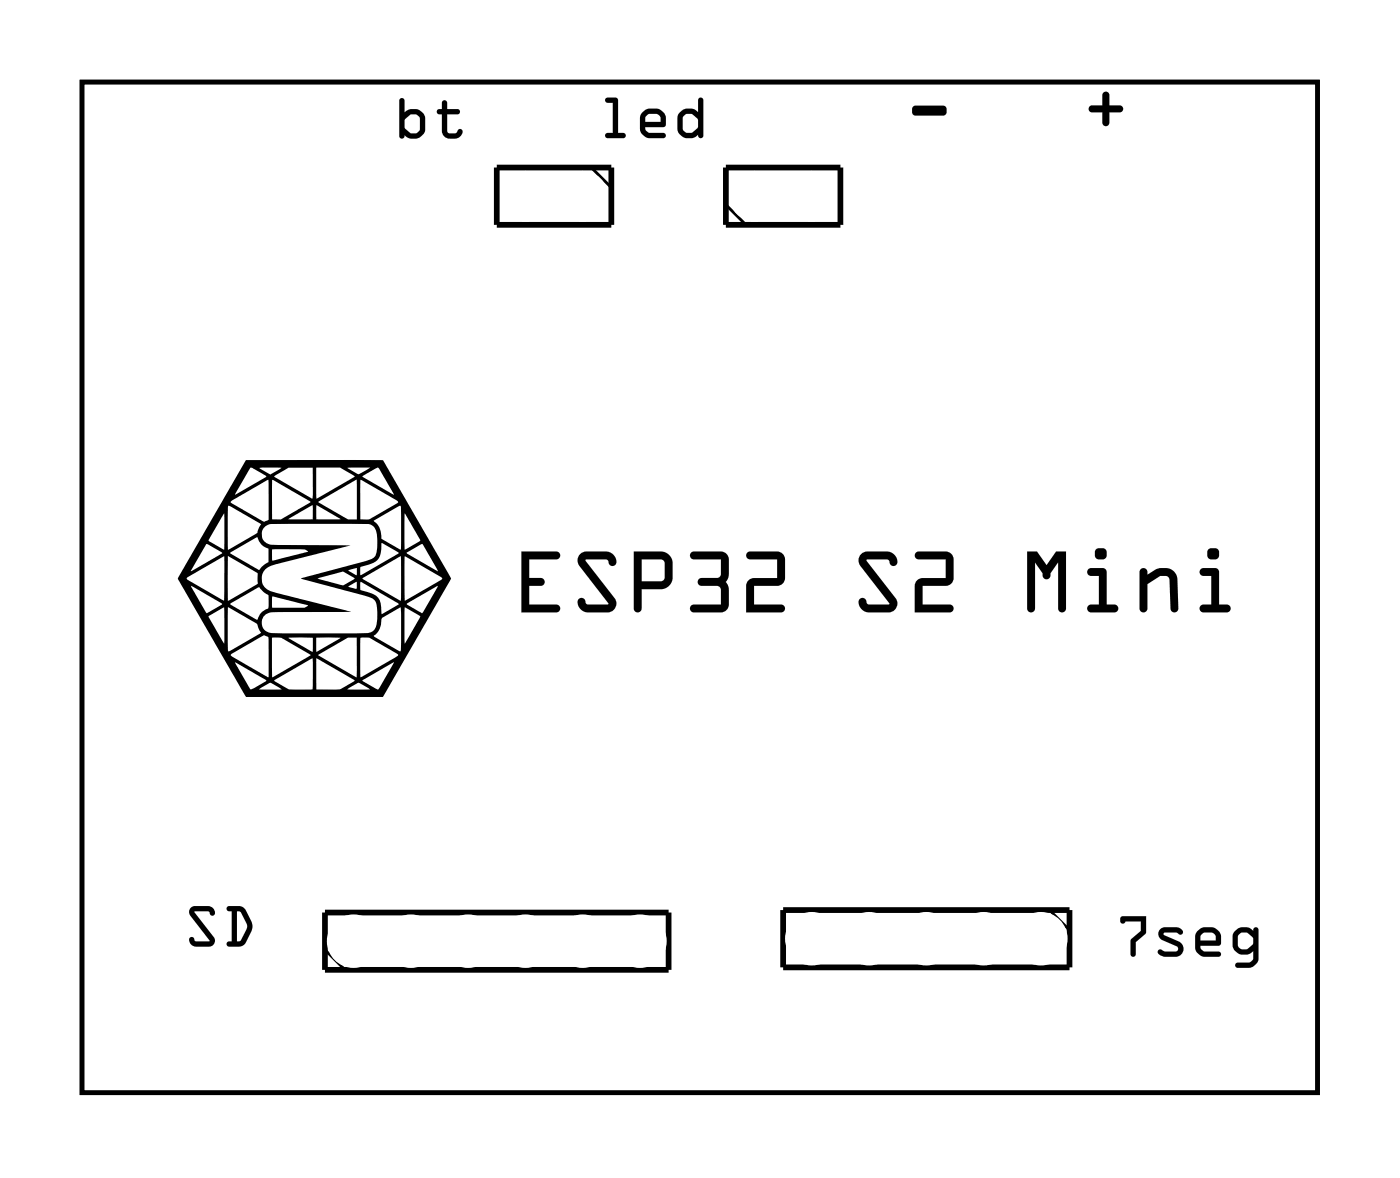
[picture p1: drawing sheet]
<svg xmlns="http://www.w3.org/2000/svg" width="62mm" height="52mm" viewBox="0 0 62 52" stroke-linecap="round" stroke-linejoin="round" font-family="sans-serif">
<path d="M3.6 3.6h54.8v44.8h-54.8z" fill="none" stroke="#000" stroke-width=".2"/>
<g fill="#000">
<path d="M40.5 4.7h1.3a.23 .23 0 0 1 .2 .2 .23 .23 0 0 1-.2 .2h-1.3v-.1zM48.3 4.7h.6v-.5a.16 .16 0 0 1 .1-.1 .16 .16 0 0 1 .2 .1v.5h.5a.16 .16 0 0 1 .1 .1 .16 .16 0 0 1-.1 .2h-.5v.4a.16 .16 0 0 1-.2 .2 .16 .16 0 0 1-.1-.2v-.4h-.5l-.1-.1z"/>
<path d="M3.6 3.6h54.8v44.8h-54.8zM3.6 3.6v44.8h54.8v-44.8z"/>
<path d="M17.7 4.4h.2v.6l.2-.1 .4-.1 .3 .3 .1 .7-.3 .3a.54 .54 0 0 1-.7-.1 .12 .12 0 0 1-.1 .1 .12 .12 0 0 1-.1-.1zM17.7 4.4v1.6a.12 .12 0 0 0 .1 .1 .12 .12 0 0 0 .1-.1 .55 .55 0 0 0 .8 0l.2-.2-.1-.7-.3-.3-.4 .1-.2 .1v-.6zM18 5.3v.4l.2 .2h.3l.1-.1v-.5v-.2h-.4zM18 5.3l.2-.2h.4v.2v.5l-.3 .1-.3-.2zM19.6 4.5h.2v.3h.5a.12 .12 0 0 1 .1 .2 .12 .12 0 0 1-.1 .1h-.5v.7l.1 .1 .4-.1a.13 .13 0 0 1 .1-.1 .13 .13 0 0 1 .1 .2 .49 .49 0 0 1-.5 .3 .49 .49 0 0 1-.4-.4v-.7h-.1a.12 .12 0 0 1-.1-.1 .12 .12 0 0 1 .1-.2h.1zM19.6 4.5v.3h-.1a.12 .12 0 0 0-.1 .2 .12 .12 0 0 0 .1 .1h.1v.7a.49 .49 0 0 0 .4 .4 .49 .49 0 0 0 .5-.3 .15 .15 0 0 0-.2-.2 .15 .15 0 0 0-.1 .2l-.4-.1v-.7h.5a.12 .12 0 0 0 .1-.1 .12 .12 0 0 0-.1-.2h-.5v-.3z"/>
<path d="M17.7 4.4h.2v.6l.2-.1 .4-.1 .3 .3 .1 .7-.2 .2a.57 .57 0 0 1-.8 0 .12 .12 0 0 1-.1 .1 .12 .12 0 0 1-.1-.1zM18 5.3v.4l.3 .2 .3-.1v-.5v-.2h-.4zM19.6 4.5h.2v.3h.5a.12 .12 0 0 1 .1 .2 .12 .12 0 0 1-.1 .1h-.5v.7l.1 .1 .4-.1a.12 .12 0 0 1 .1-.1 .12 .12 0 0 1 .1 .2 .49 .49 0 0 1-.5 .3 .49 .49 0 0 1-.4-.4v-.7h-.1a.12 .12 0 0 1-.1-.1 .12 .12 0 0 1 .1-.2h.1z"/>
<path d="M26.9 4.4l.4-.1 .1 .1v1.5h.2a.12 .12 0 0 1 .2 .1 .12 .12 0 0 1-.2 .1h-.6a.12 .12 0 0 1-.2-.1 .12 .12 0 0 1 .2-.1h.2v-1.3l-.3-.1zM26.9 4.4v.1l.3 .1v1.3h-.2a.12 .12 0 0 0-.2 .1 .12 .12 0 0 0 .2 .1h.6a.12 .12 0 0 0 .2-.1 .12 .12 0 0 0-.2-.1h-.2v-1.5l-.1-.1zM28.5 5l.3-.2h.4l.2 .2 .1 .2v.4h-.9l.2 .3h.6a.12 .12 0 0 1 .1 .1 .12 .12 0 0 1-.1 .1h-.7l-.2-.1a.96 .96 0 0 1-.1-.8zM28.5 5l-.1 .2a.96 .96 0 0 0 .1 .8l.2 .1h.7a.12 .12 0 0 0 .1-.1 .12 .12 0 0 0-.1-.1h-.6l-.2-.3h.8l.1-.1a.51 .51 0 0 0-.1-.6l-.2-.1h-.4zM28.7 5.1l-.1 .3h.7v-.2l-.1-.1h-.4zM28.7 5.1l.1-.1 .4 .1 .1 .1v.2h-.7zM30.2 5l.3-.2h.3l.2 .2v-.6a.12 .12 0 0 1 .1-.1 .12 .12 0 0 1 .1 .1v1.6a.12 .12 0 0 1-.1 .1 .12 .12 0 0 1-.1-.1l-.4 .1h-.2l-.2-.1a.97 .97 0 0 1-.1-.9zM30.2 5l-.1 .1a.97 .97 0 0 0 .1 .9l.3 .1h.3l.2-.1a.12 .12 0 0 0 .1 .1 .12 .12 0 0 0 .1-.1v-1.6a.12 .12 0 0 0-.1-.1 .12 .12 0 0 0-.1 .1v.6l-.2-.2h-.3zM30.3 5.1v.7l.1 .1h.3l.2-.2v-.4l-.2-.2h-.3zM30.3 5.1l.1-.1 .3 .1 .3 .2v.4l-.3 .2h-.3l-.1-.1z"/>
<path d="M26.9 4.4l.4-.1 .1 .1v1.5h.2a.12 .12 0 0 1 .2 .1 .12 .12 0 0 1-.2 .1h-.6a.12 .12 0 0 1-.2-.1 .12 .12 0 0 1 .2-.1h.2v-1.3l-.3-.1zM28.5 5l.3-.2h.4l.2 .1a.62 .62 0 0 1 .1 .7h-.9l.2 .3h.6a.12 .12 0 0 1 .1 .1 .12 .12 0 0 1-.1 .1h-.7l-.2-.1a.96 .96 0 0 1-.1-.8zM28.7 5.1l-.1 .3h.7v-.2l-.1-.1h-.4zM30.2 5a.53 .53 0 0 1 .5-.2l.3 .2v-.6a.12 .12 0 0 1 .1-.1 .12 .12 0 0 1 .1 .1v1.6a.12 .12 0 0 1-.1 .1 .12 .12 0 0 1-.1-.1l-.4 .1h-.2l-.2-.1a.97 .97 0 0 1-.1-.9zM30.3 5.1v.7l.1 .1h.3l.2-.2v-.4l-.2-.2h-.3z"/>
<path d="M40.5 4.7h1.3a.23 .23 0 0 1 .2 .2 .23 .23 0 0 1-.2 .2h-1.3l-.1-.1zM40.5 4.7v.3v.1h1.3a.23 .23 0 0 0 .2-.2 .23 .23 0 0 0-.2-.2z"/>
<path d="M48.3 4.7h.6v-.5a.16 .16 0 0 1 .1-.1 .16 .16 0 0 1 .2 .1v.5h.5a.16 .16 0 0 1 .1 .1 .16 .16 0 0 1-.1 .2h-.5v.4a.16 .16 0 0 1-.2 .2 .16 .16 0 0 1-.1-.2v-.4h-.5l-.1-.1zM48.3 4.7v.2l.1 .1h.5v.4a.15 .15 0 0 0 .1 .2 .15 .15 0 0 0 .2-.2v-.4h.5a.15 .15 0 0 0 .1-.2 .15 .15 0 0 0-.1-.1h-.5v-.5a.15 .15 0 0 0-.2-.1 .15 .15 0 0 0-.1 .1v.5z"/>
<path d="M10.9 20.4h5.9a.65 .65 0 0 1 .5 .5l2.5 4.3a.63 .63 0 0 1-.1 1l-2.7 4.7h-6.1l-2.8-4.8a.45 .45 0 0 1-.1-.7zM8.3 25.6l1.6 1v-1.9zM9.1 24.1l-.6 1.2 1.4-.8zM8.5 26l.7 1.2 .7-.4zM9.9 22.8l-.4 .8a.3 .3 0 0 0-.2 .3 .3 .3 0 0 0 .3 .3l.3 .2zM9.3 27.3l.6 1.2v-1.6zM10.1 22.4v2l1-.6a.65 .65 0 0 0 .5-.6zM10.1 24.6v2l1-.5a.46 .46 0 0 0 .3-.7zM10.1 26.9v2l1.5-.9a.89 .89 0 0 0-.7-.7zM10.2 24.5l1.3 .8 .4-.4v-.6l-.2-.1-.3-.4zM10.2 26.7l1.2 .8 .3-.4a.48 .48 0 0 0 .3-.5 .48 .48 0 0 0-.4-.4l-.2-.2zM10.3 22.2v.1l1.4 .8 .2-.1v-1.7zM10.2 29l1.7 1v-1.8a.73 .73 0 0 0-.8 .3zM11.1 20.7l-.7 1.2 1.4-.8zM10.4 29.4l.7 1.2 .7-.4zM11.5 20.8h.2a.53 .53 0 0 0 .8-.1zM11.5 30.6h1l-.3-.2a.36 .36 0 0 0-.6 0zM11.7 23.4a.51 .51 0 0 0 0 .6 .51 .51 0 0 0 .6 .2h3.2l-2.4 .6a2.73 2.73 0 0 0-1.4 .6 .72 .72 0 0 0 .7 .9l3.2 .8h-3.2a.52 .52 0 0 0-.7 .2 .52 .52 0 0 0 .1 .7l.5 .1h3.7a.52 .52 0 0 0 .7-.5v-.4a.7 .7 0 0 0-.7-.8l-2.7-.8 2.6-.6a.87 .87 0 0 0 .8-.4 1.14 1.14 0 0 0-.3-1.4h-4.4zM12.1 21.3v1.7a1.49 1.49 0 0 0 1-.4l.7-.4zM12.1 24.3v.5l1.6-.4h-.2zM12.1 26.4v.5h1.4l.2-.1zM12.1 28.3v1.7l1.7-1-.5-.2a1.98 1.98 0 0 0-1.2-.5zM12.2 21.1l1.7 1v-1.4h-1.1zM12.2 30.1v.1a1.71 1.71 0 0 0 1.4 .4h.3v-1.4zM12.8 23h1.1v-.6zM12.8 28.3l1.1 .6v-.6zM14 20.7v1.4l1.7-1-.6-.4zM14 22.4v.6h1.1zM14 28.3v.6l1.1-.6zM14 29.2v1.4l1.1-.1 .6-.3zM14.1 25.6l.9 .3a.61 .61 0 0 0 .7-.3 .62 .62 0 0 0-.7-.2zM14.1 22.2l1.3 .8h.4v-1.7zM14.1 29l1.7 1v-1.7h-.4zM15.4 20.7l.5 .3 .5-.3zM15.4 30.6h1l-.1-.1a.56 .56 0 0 0-.9 .1zM15.5 25.3l.3 .2v-.3zM15.5 26l.3 .1v-.3zM16 21.3v1.7h.4l1.3-.8zM16.9 24.1a.88 .88 0 0 1-.9 1v.4l1.7-1zM16 25.8v.4a.9 .9 0 0 1 .9 1l.8-.4zM16 28.3v1.7l1.7-1-1.3-.7zM16.1 21.1l1.4 .8-.7-1.2zM16.1 25.6l1.7 1v-2zM16.1 30.1l.7 .5 .7-1.2zM16.6 23.1l.3 .4a.55 .55 0 0 0 .4 .6l.5 .3v-2zM16.9 27.4a.95 .95 0 0 1-.3 .8l1.2 .6v-1.9zM17.9 22.8l.1 1.6 .6-.4a.73 .73 0 0 0-.3-.6zM18 24.7v1.9l1.6-1zM17.9 26.9v1.6l.7-1.2zM18 24.5l1.4 .8-.7-1.2zM18 26.8l.7 .4 .7-1.2z"/>
<path d="M23.1 24.4h1.6a.18 .18 0 0 1 .1 .2 .18 .18 0 0 1-.1 .2h-1.2v.8h.5a.18 .18 0 0 1 .2 .2 .18 .18 0 0 1-.2 .2h-.5v.8h1.2a.18 .18 0 0 1 .1 .2 .18 .18 0 0 1-.1 .1h-1.6zM23.1 24.4v2.7h1.6a.17 .17 0 0 0 .1-.1 .17 .17 0 0 0-.1-.2h-1.2v-.8h.5a.17 .17 0 0 0 .2-.2 .17 .17 0 0 0-.2-.2h-.5v-.8h1.2a.17 .17 0 0 0 .1-.2 .17 .17 0 0 0-.1-.2zM25.7 24.6l.3-.2h.9a.39 .39 0 0 1 .4 .2 .39 .39 0 0 1-.1 .5l-.2-.1-.1-.2h-.9l1.3 1.7a.4 .4 0 0 1 0 .4 .4 .4 0 0 1-.4 .2h-.8a.39 .39 0 0 1-.4-.1 .39 .39 0 0 1 0-.5l.2 .1 .2 .2 .9-.1-1.3-1.6-.1-.3zM25.7 24.6l-.1 .2 .1 .3 1.3 1.6-1 .1a.2 .2 0 0 0-.1-.3 .2 .2 0 0 0-.3 .2 .47 .47 0 0 0 .5 .4h.8a.4 .4 0 0 0 .4-.4v-.2l-1.3-1.6 1-.1a.2 .2 0 0 0 .1 .3 .2 .2 0 0 0 .2-.2 .47 .47 0 0 0-.4-.5h-.9zM28.1 24.4h1.2a.53 .53 0 0 1 .5 .6v.6a.53 .53 0 0 1-.5 .5h-.8v.9a.18 .18 0 0 1-.2 .1 .18 .18 0 0 1-.2-.1zM28.1 24.4v2.6a.17 .17 0 0 0 .2 .1 .17 .17 0 0 0 .2-.1v-.9h.8a.53 .53 0 0 0 .5-.5v-.6a.53 .53 0 0 0-.5-.6zM28.5 24.8v1l.9-.1v-.9zM28.5 24.8h.9v.9l-.9 .1zM30.6 24.5l1.4-.1a.36 .36 0 0 1 .3 .4v.6l-.1 .4a1.43 1.43 0 0 1 .1 1.1l-.3 .2h-1.2a.18 .18 0 0 1-.2-.1 .18 .18 0 0 1 .2-.2h1.2l-.1-.8h-.8a.18 .18 0 0 1-.2-.2 .18 .18 0 0 1 .2-.2h.8l.1-.8h-1.3l-.1-.1zM30.7 24.5l-.1 .2 .1 .1h1.3l-.1 .8h-.8a.17 .17 0 0 0-.2 .2 .17 .17 0 0 0 .2 .2h.8l.1 .8h-1.2a.17 .17 0 0 0-.2 .2 .17 .17 0 0 0 .2 .1h1.2a.36 .36 0 0 0 .3-.3v-.7l-.1-.3a1.42 1.42 0 0 0 .1-1.1l-.3-.3zM33.1 24.5l1.4-.1a.36 .36 0 0 1 .3 .4v.8a.36 .36 0 0 1-.3 .4h-1.1v.8h1.2a.18 .18 0 0 1 .2 .2 .18 .18 0 0 1-.2 .1h-1.5v-1.1a.35 .35 0 0 1 .3-.4h1.1v-.8h-1.3l-.1-.1zM33.1 24.5v.2l.1 .1h1.3v.8h-1.1a.35 .35 0 0 0-.3 .4v1.1h1.5a.17 .17 0 0 0 .2-.1 .17 .17 0 0 0-.2-.2h-1.2v-.8h1.1a.35 .35 0 0 0 .3-.4v-.8a.36 .36 0 0 0-.3-.4zM38.2 24.6l.3-.2h.8a.39 .39 0 0 1 .4 .2 .39 .39 0 0 1 0 .5l-.2-.1-.2-.2h-.9l1.3 1.7a.4 .4 0 0 1 .1 .4 .4 .4 0 0 1-.4 .2h-.9a.39 .39 0 0 1-.4-.1 .39 .39 0 0 1 .1-.5l.2 .1 .1 .2 1-.1-1.3-1.6-.1-.3zM38.2 24.6l-.1 .2 .1 .3 1.3 1.6-1 .1a.2 .2 0 0 0-.2-.3 .2 .2 0 0 0-.2 .2 .47 .47 0 0 0 .4 .4h.9a.4 .4 0 0 0 .4-.4l-.1-.2-1.3-1.6 1-.1a.2 .2 0 0 0 .2 .3 .2 .2 0 0 0 .2-.2 .47 .47 0 0 0-.5-.5h-.8zM40.6 24.5l1.3-.1a.36 .36 0 0 1 .4 .4v.8a.36 .36 0 0 1-.4 .4h-1v.8h1.2a.18 .18 0 0 1 .2 .2 .18 .18 0 0 1-.2 .1h-1.5v-1.1a.35 .35 0 0 1 .3-.4h1v-.8h-1.2l-.1-.1zM40.6 24.5v.2l.1 .1h1.2v.8h-1a.35 .35 0 0 0-.3 .4v1.1h1.5a.17 .17 0 0 0 .2-.1 .17 .17 0 0 0-.2-.2h-1.2v-.8h1a.35 .35 0 0 0 .4-.4v-.8a.36 .36 0 0 0-.4-.4zM45.6 24.4h.4l.4 .6 .4-.6h.5v2.6a.18 .18 0 0 1-.2 .1 .18 .18 0 0 1-.2-.1v-2.1l-.3 .5a.19 .19 0 0 1-.2 .3 .19 .19 0 0 1-.2-.3l-.3-.5v2.1a.18 .18 0 0 1-.2 .1 .18 .18 0 0 1-.1-.1zM45.6 24.4v2.6a.17 .17 0 0 0 .1 .1 .17 .17 0 0 0 .2-.1v-2.1l.3 .5a.19 .19 0 0 0 .2 .3 .19 .19 0 0 0 .2-.3l.3-.5v2.1a.17 .17 0 0 0 .2 .1 .17 .17 0 0 0 .2-.1v-2.6h-.5l-.4 .7-.4-.7zM48.3 25.2h.7l.1 1.6h.3a.18 .18 0 0 1 .2 .2 .18 .18 0 0 1-.2 .1h-1a.18 .18 0 0 1-.2-.1 .18 .18 0 0 1 .2-.2h.3v-1.3h-.4l-.1-.1zM48.3 25.2l-.1 .2 .1 .1h.4v1.3h-.3a.17 .17 0 0 0-.2 .2 .17 .17 0 0 0 .2 .1h1a.17 .17 0 0 0 .2-.1 .17 .17 0 0 0-.2-.2h-.3l-.1-1.6zM48.6 24.6a.27 .27 0 0 1 .5 0 .27 .27 0 0 1-.5 0zM48.5 24.5a.3 .3 0 0 0 .6 0 .3 .3 0 0 0-.6 0zM50.6 25.2h.2l.1 .3a.84 .84 0 0 1 1.3 0l.1 1.5a.17 .17 0 0 1-.2 .1 .17 .17 0 0 1-.2-.1v-1.3l-.2-.2h-.2l-.6 .4v1.1a.18 .18 0 0 1-.2 .1 .18 .18 0 0 1-.2-.1zM50.6 25.2l-.1 1.8a.17 .17 0 0 0 .2 .1 .17 .17 0 0 0 .2-.1v-1.1l.6-.4h.2l.2 .2v1.3a.17 .17 0 0 0 .2 .1 .17 .17 0 0 0 .2-.1l-.1-1.3a.63 .63 0 0 0-1-.4l-.3 .2-.1-.3zM53.3 25.2h.7l.1 1.6h.3a.18 .18 0 0 1 .2 .2 .18 .18 0 0 1-.2 .1h-1a.18 .18 0 0 1-.2-.1 .18 .18 0 0 1 .2-.2h.3v-1.3h-.4l-.1-.1zM53.3 25.2l-.1 .2 .1 .1h.4v1.3h-.3a.17 .17 0 0 0-.2 .2 .17 .17 0 0 0 .2 .1h1a.17 .17 0 0 0 .2-.1 .17 .17 0 0 0-.2-.2h-.3l-.1-1.6zM53.5 24.6a.3 .3 0 0 1 .6 0 .3 .3 0 0 1-.6 0zM53.5 24.5a.3 .3 0 0 0 .6 0 .3 .3 0 0 0-.6 0z"/>
<path d="M23.1 24.4h1.6a.17 .17 0 0 1 .1 .2 .17 .17 0 0 1-.1 .2h-1.2v.8h.5a.17 .17 0 0 1 .2 .2 .17 .17 0 0 1-.2 .2h-.5v.8h1.2a.17 .17 0 0 1 .1 .2 .17 .17 0 0 1-.1 .1h-1.6zM25.7 24.6l.3-.2h.9a.39 .39 0 0 1 .4 .2 .39 .39 0 0 1-.1 .5l-.2-.1-.1-.2h-.9l1.3 1.7a.39 .39 0 0 1 0 .4 .39 .39 0 0 1-.4 .2h-.8a.39 .39 0 0 1-.4-.1 .39 .39 0 0 1 0-.5l.2 .1 .2 .2 .9-.1-1.3-1.6-.1-.3zM28.1 24.4h1.2a.53 .53 0 0 1 .5 .6v.6a.53 .53 0 0 1-.5 .5h-.8v.9a.17 .17 0 0 1-.2 .1 .17 .17 0 0 1-.2-.1zM28.5 24.8v1l.9-.1v-.9zM30.6 24.5l1.4-.1a.36 .36 0 0 1 .3 .4v.6l-.1 .4a1.43 1.43 0 0 1 .1 1.1l-.3 .2h-1.2a.17 .17 0 0 1-.2-.1 .17 .17 0 0 1 .2-.2h1.2l-.1-.8h-.8a.17 .17 0 0 1-.2-.2 .17 .17 0 0 1 .2-.2h.8l.1-.8h-1.3l-.1-.1zM33.1 24.5l1.4-.1a.36 .36 0 0 1 .3 .4v.8a.35 .35 0 0 1-.3 .4h-1.1v.8h1.2a.17 .17 0 0 1 .2 .2 .17 .17 0 0 1-.2 .1h-1.5v-1.1a.35 .35 0 0 1 .3-.4h1.1v-.8h-1.3l-.1-.1zM38.2 24.6l.3-.2h.8a.39 .39 0 0 1 .4 .2 .39 .39 0 0 1 0 .5l-.2-.1-.2-.2h-.9l1.3 1.7a.39 .39 0 0 1 .1 .4 .39 .39 0 0 1-.4 .2h-.9a.39 .39 0 0 1-.4-.1 .39 .39 0 0 1 .1-.5l.2 .1 .1 .2 1-.1-1.3-1.6-.1-.3zM40.6 24.5l1.3-.1a.36 .36 0 0 1 .4 .4v.8a.35 .35 0 0 1-.4 .4h-1v.8h1.2a.17 .17 0 0 1 .2 .2 .17 .17 0 0 1-.2 .1h-1.5v-1.1a.35 .35 0 0 1 .3-.4h1v-.8h-1.2l-.1-.1zM45.6 24.4h.4l.4 .6 .4-.6h.5v2.6a.17 .17 0 0 1-.2 .1 .17 .17 0 0 1-.2-.1v-2.1l-.3 .5a.19 .19 0 0 1-.2 .3 .19 .19 0 0 1-.2-.3l-.3-.5v2.1a.17 .17 0 0 1-.2 .1 .17 .17 0 0 1-.1-.1zM48.3 25.2h.7l.1 1.6h.3a.17 .17 0 0 1 .2 .2 .17 .17 0 0 1-.2 .1h-1a.17 .17 0 0 1-.2-.1 .17 .17 0 0 1 .2-.2h.3v-1.3h-.4l-.1-.1zM48.6 24.6a.27 .27 0 0 1 .5 0 .27 .27 0 0 1-.5 0zM50.6 25.2h.2l.1 .3a.75 .75 0 0 1 .7-.3 .75 .75 0 0 1 .6 .5l.1 1.3a.17 .17 0 0 1-.2 .1 .17 .17 0 0 1-.2-.1v-1.3l-.2-.2h-.2l-.6 .4v1.1a.17 .17 0 0 1-.2 .1 .17 .17 0 0 1-.2-.1zM53.3 25.2h.7l.1 1.6h.3a.17 .17 0 0 1 .2 .2 .17 .17 0 0 1-.2 .1h-1a.17 .17 0 0 1-.2-.1 .17 .17 0 0 1 .2-.2h.3v-1.3h-.4l-.1-.1zM53.5 24.6a.3 .3 0 0 1 .6 0 .3 .3 0 0 1-.6 0z"/>
<path d="M8.5 40.2h.7a.26 .26 0 0 1 .3 .1 .26 .26 0 0 1 0 .3h-.2v-.2h-.7l.9 1.3-.1 .2-.7 .1a.26 .26 0 0 1-.3-.2 .26 .26 0 0 1 .1-.3l.2 .2h.6l-.9-1.1v-.2zM8.5 40.2l-.1 .2v.2l.9 1.1h-.7a.12 .12 0 0 0-.1-.2 .12 .12 0 0 0-.1 .1l.2 .3 .7 .1 .2-.1v-.3l-.9-1.2h.7a.12 .12 0 0 0 .1 .2 .12 .12 0 0 0 .1-.1l-.2-.3h-.7zM10.1 40.2h.6l.2 .2a1 1 0 0 1 0 1.4l-.2 .1-.5 .1a.14 .14 0 0 1-.2-.2 .12 .12 0 0 1 .2-.1h.1v-1.3h-.2zM10.1 40.2v.2h.2v1.3h-.1a.12 .12 0 0 0-.2 .1 .14 .14 0 0 0 .2 .2l.5-.1 .2-.1 .3-.7-.4-.9zM10.5 40.4v1.3h.1l.4-.6-.3-.6zM10.5 40.4l.2 .1 .3 .6-.4 .6h-.1z"/>
<path d="M8.5 40.2h.1h.7l.2 .3a.15 .15 0 0 1-.1 .1 .15 .15 0 0 1-.1-.2h-.7l.9 1.2v.3l-.2 .1-.7-.1-.2-.3a.15 .15 0 0 1 .2-.1 .15 .15 0 0 1 .1 .2h.6l-.9-1.1v-.2zM10.1 40.2h.7a1.06 1.06 0 0 1 .1 1.6l-.2 .1-.5 .1a.14 .14 0 0 1-.2-.2 .12 .12 0 0 1 .2-.1h.1v-1.3h-.2zM10.5 40.4v1.3h.1l.4-.6-.3-.6z"/>
<path d="M49.7 40.6h1.1v.8l-.4 .4v.5a.12 .12 0 0 1-.1 .1 .12 .12 0 0 1-.2-.1v-.6l.5-.4v-.5h-.7a.12 .12 0 0 1-.1 .1 .12 .12 0 0 1-.1-.1zM49.7 40.6v.2a.12 .12 0 0 0 .1 .1 .12 .12 0 0 0 .1-.1h.7v.5l-.5 .4v.6a.12 .12 0 0 0 .2 .1 .12 .12 0 0 0 .1-.1v-.5l.4-.4v-.8zM51.5 41.2a.9 .9 0 0 1 .9 0 .15 .15 0 0 1 0 .2 .15 .15 0 0 1-.2-.1l-.6 .1 .7 .3a.36 .36 0 0 1 .2 .4 .36 .36 0 0 1-.4 .3h-.4l-.3-.1a.12 .12 0 0 1 0-.2 .12 .12 0 0 1 .1 0l.6 .1 .1-.1v-.2l-.7-.3-.1-.2zM51.5 41.2l-.1 .2 .1 .2 .7 .3 .1 .2-.2 .1h-.5a.13 .13 0 0 0-.2-.1 .13 .13 0 0 0 0 .2 .8 .8 0 0 0 1.1-.1v-.2l-.1-.2-.8-.4 .6-.1a.15 .15 0 0 0 .1 .1 .15 .15 0 0 0 .2-.1l-.1-.1a.88 .88 0 0 0-.9 0zM53.1 41.3l.3-.2h.4l.2 .2 .2 .2-.1 .4h-.9l.2 .3h.6a.12 .12 0 0 1 .2 .1 .12 .12 0 0 1-.2 .1h-.6l-.3-.1a.96 .96 0 0 1-.1-.9zM53.1 41.3l-.1 .1a.96 .96 0 0 0 .1 .9l.3 .1h.6a.12 .12 0 0 0 .2-.1 .12 .12 0 0 0-.2-.1h-.6l-.2-.3h.8l.2-.1a.51 .51 0 0 0-.2-.6l-.2-.1h-.4zM53.3 41.4l-.1 .3h.7v-.2l-.1-.2h-.4zM53.3 41.4l.1-.1h.4l.1 .2v.2h-.7zM54.8 41.3l.3-.2h.3l.2 .2a.12 .12 0 0 1 .1-.2 .12 .12 0 0 1 .1 .1v1.5l-.3 .2h-.6a.12 .12 0 0 1-.1-.1 .12 .12 0 0 1 .1-.1l.6-.1 .1-.1v-.3l-.3 .1h-.3l-.2-.1-.1-.3v-.5zM54.8 41.3l-.1 .1v.5l.1 .3 .2 .1h.3l.3-.1v.3l-.1 .1-.6 .1a.12 .12 0 0 0-.1 .1 .12 .12 0 0 0 .1 .1h.6l.3-.2v-1.5a.12 .12 0 0 0-.1-.1 .12 .12 0 0 0-.1 .2l-.2-.2h-.3zM54.9 41.4v.5l.1 .2h.3l.3-.3v-.2l-.3-.2-.2-.1zM54.9 41.4l.2-.1 .2 .1 .3 .2v.2l-.3 .3h-.3l-.1-.2z"/>
<path d="M49.7 40.6h1.1v.8l-.4 .4v.5a.12 .12 0 0 1-.1 .1 .12 .12 0 0 1-.2-.1v-.6l.5-.4v-.5h-.7a.12 .12 0 0 1-.1 .1 .12 .12 0 0 1-.1-.1zM51.5 41.2a.9 .9 0 0 1 .9 0 .13 .13 0 0 1 0 .2 .13 .13 0 0 1-.2-.1h-.5l-.1 .1 .7 .3a.35 .35 0 0 1 .2 .4 .35 .35 0 0 1-.4 .3h-.4l-.3-.1a.15 .15 0 0 1 .1-.2 .15 .15 0 0 1 .2 .1h.5l.1-.1-.1-.2-.7-.3-.1-.2zM53.1 41.3l.3-.2h.4l.2 .1a.62 .62 0 0 1 .1 .7h-.9l.2 .3h.6a.12 .12 0 0 1 .2 .1 .12 .12 0 0 1-.2 .1h-.6l-.3-.1a.96 .96 0 0 1-.1-.9zM53.3 41.4l-.1 .3h.7v-.2l-.1-.2h-.4zM54.8 41.3l.3-.2h.3l.2 .2a.12 .12 0 0 1 .1-.2 .12 .12 0 0 1 .1 .1v1.5l-.3 .2h-.6a.12 .12 0 0 1-.1-.1 .12 .12 0 0 1 .1-.1l.6-.1 .1-.1v-.3l-.3 .1h-.3l-.2-.1-.1-.3v-.5zM54.9 41.4v.5l.1 .2h.3l.3-.3v-.2l-.3-.2-.2-.1z"/>
</g>
<path d="M22 7.4h5.1v2.6h-5.1zM32.2 7.4h5.1v2.6h-5.1zM14.4 40.4h15.3v2.6h-15.3zM34.7 40.3h12.7v2.6h-12.7z" fill="none" stroke="#000" stroke-width=".25"/>
<path d="M26.2 7.4l.9 .9M32.2 9.1l.9 .9M14.4 42.1l.9 .9M46.5 40.3l.9 .9" fill="none" stroke="#000" stroke-width=".13"/>
<circle cx="28.4" cy="13.8" r=".74" fill="#fff"/>
<circle cx="28.4" cy="13.8" r=".74" fill="none" stroke="#fff" stroke-width=".76" stroke-linecap="butt"/>
<circle cx="30.9" cy="13.8" r=".74" fill="#fff"/>
<circle cx="30.9" cy="13.8" r=".74" fill="none" stroke="#fff" stroke-width=".76" stroke-linecap="butt"/>
<circle cx="33.5" cy="13.8" r=".74" fill="#fff"/>
<circle cx="33.5" cy="13.8" r=".74" fill="none" stroke="#fff" stroke-width=".76" stroke-linecap="butt"/>
<circle cx="36" cy="13.8" r=".74" fill="#fff"/>
<circle cx="36" cy="13.8" r=".74" fill="none" stroke="#fff" stroke-width=".76" stroke-linecap="butt"/>
<circle cx="38.5" cy="13.8" r=".74" fill="#fff"/>
<circle cx="38.5" cy="13.8" r=".74" fill="none" stroke="#fff" stroke-width=".76" stroke-linecap="butt"/>
<circle cx="41.1" cy="13.8" r=".74" fill="#fff"/>
<circle cx="41.1" cy="13.8" r=".74" fill="none" stroke="#fff" stroke-width=".76" stroke-linecap="butt"/>
<circle cx="43.6" cy="13.8" r=".74" fill="#fff"/>
<circle cx="43.6" cy="13.8" r=".74" fill="none" stroke="#fff" stroke-width=".76" stroke-linecap="butt"/>
<circle cx="46.1" cy="13.8" r=".74" fill="#fff"/>
<circle cx="46.1" cy="13.8" r=".74" fill="none" stroke="#fff" stroke-width=".76" stroke-linecap="butt"/>
<circle cx="28.4" cy="16.3" r=".74" fill="#fff"/>
<circle cx="28.4" cy="16.3" r=".74" fill="none" stroke="#fff" stroke-width=".76" stroke-linecap="butt"/>
<circle cx="30.9" cy="16.3" r=".74" fill="#fff"/>
<circle cx="30.9" cy="16.3" r=".74" fill="none" stroke="#fff" stroke-width=".76" stroke-linecap="butt"/>
<circle cx="33.5" cy="16.3" r=".74" fill="#fff"/>
<circle cx="33.5" cy="16.3" r=".74" fill="none" stroke="#fff" stroke-width=".76" stroke-linecap="butt"/>
<circle cx="36" cy="16.3" r=".74" fill="#fff"/>
<circle cx="36" cy="16.3" r=".74" fill="none" stroke="#fff" stroke-width=".76" stroke-linecap="butt"/>
<circle cx="38.5" cy="16.3" r=".74" fill="#fff"/>
<circle cx="38.5" cy="16.3" r=".74" fill="none" stroke="#fff" stroke-width=".76" stroke-linecap="butt"/>
<circle cx="41.1" cy="16.3" r=".74" fill="#fff"/>
<circle cx="41.1" cy="16.3" r=".74" fill="none" stroke="#fff" stroke-width=".76" stroke-linecap="butt"/>
<circle cx="43.6" cy="16.3" r=".74" fill="#fff"/>
<circle cx="43.6" cy="16.3" r=".74" fill="none" stroke="#fff" stroke-width=".76" stroke-linecap="butt"/>
<circle cx="46.1" cy="16.3" r=".74" fill="#fff"/>
<circle cx="46.1" cy="16.3" r=".74" fill="none" stroke="#fff" stroke-width=".76" stroke-linecap="butt"/>
<circle cx="46.1" cy="36.6" r=".74" fill="#fff"/>
<circle cx="46.1" cy="36.6" r=".74" fill="none" stroke="#fff" stroke-width=".76" stroke-linecap="butt"/>
<circle cx="43.6" cy="36.6" r=".74" fill="#fff"/>
<circle cx="43.6" cy="36.6" r=".74" fill="none" stroke="#fff" stroke-width=".76" stroke-linecap="butt"/>
<circle cx="41.1" cy="36.6" r=".74" fill="#fff"/>
<circle cx="41.1" cy="36.6" r=".74" fill="none" stroke="#fff" stroke-width=".76" stroke-linecap="butt"/>
<circle cx="38.5" cy="36.6" r=".74" fill="#fff"/>
<circle cx="38.5" cy="36.6" r=".74" fill="none" stroke="#fff" stroke-width=".76" stroke-linecap="butt"/>
<circle cx="36" cy="36.6" r=".74" fill="#fff"/>
<circle cx="36" cy="36.6" r=".74" fill="none" stroke="#fff" stroke-width=".76" stroke-linecap="butt"/>
<circle cx="33.5" cy="36.6" r=".74" fill="#fff"/>
<circle cx="33.5" cy="36.6" r=".74" fill="none" stroke="#fff" stroke-width=".76" stroke-linecap="butt"/>
<circle cx="30.9" cy="36.6" r=".74" fill="#fff"/>
<circle cx="30.9" cy="36.6" r=".74" fill="none" stroke="#fff" stroke-width=".76" stroke-linecap="butt"/>
<circle cx="28.4" cy="36.6" r=".74" fill="#fff"/>
<circle cx="28.4" cy="36.6" r=".74" fill="none" stroke="#fff" stroke-width=".76" stroke-linecap="butt"/>
<circle cx="46.1" cy="34.1" r=".74" fill="#fff"/>
<circle cx="46.1" cy="34.1" r=".74" fill="none" stroke="#fff" stroke-width=".76" stroke-linecap="butt"/>
<circle cx="43.6" cy="34.1" r=".74" fill="#fff"/>
<circle cx="43.6" cy="34.1" r=".74" fill="none" stroke="#fff" stroke-width=".76" stroke-linecap="butt"/>
<circle cx="41.1" cy="34.1" r=".74" fill="#fff"/>
<circle cx="41.1" cy="34.1" r=".74" fill="none" stroke="#fff" stroke-width=".76" stroke-linecap="butt"/>
<circle cx="38.5" cy="34.1" r=".74" fill="#fff"/>
<circle cx="38.5" cy="34.1" r=".74" fill="none" stroke="#fff" stroke-width=".76" stroke-linecap="butt"/>
<circle cx="36" cy="34.1" r=".74" fill="#fff"/>
<circle cx="36" cy="34.1" r=".74" fill="none" stroke="#fff" stroke-width=".76" stroke-linecap="butt"/>
<circle cx="33.5" cy="34.1" r=".74" fill="#fff"/>
<circle cx="33.5" cy="34.1" r=".74" fill="none" stroke="#fff" stroke-width=".76" stroke-linecap="butt"/>
<circle cx="30.9" cy="34.1" r=".74" fill="#fff"/>
<circle cx="30.9" cy="34.1" r=".74" fill="none" stroke="#fff" stroke-width=".76" stroke-linecap="butt"/>
<circle cx="28.4" cy="34.1" r=".74" fill="#fff"/>
<circle cx="28.4" cy="34.1" r=".74" fill="none" stroke="#fff" stroke-width=".76" stroke-linecap="butt"/>
<circle cx="28.4" cy="13.8" r=".74" fill="#fff"/>
<circle cx="28.4" cy="13.8" r=".74" fill="none" stroke="#fff" stroke-width=".76" stroke-linecap="butt"/>
<circle cx="30.9" cy="13.8" r=".74" fill="#fff"/>
<circle cx="30.9" cy="13.8" r=".74" fill="none" stroke="#fff" stroke-width=".76" stroke-linecap="butt"/>
<circle cx="33.5" cy="13.8" r=".74" fill="#fff"/>
<circle cx="33.5" cy="13.8" r=".74" fill="none" stroke="#fff" stroke-width=".76" stroke-linecap="butt"/>
<circle cx="36" cy="13.8" r=".74" fill="#fff"/>
<circle cx="36" cy="13.8" r=".74" fill="none" stroke="#fff" stroke-width=".76" stroke-linecap="butt"/>
<circle cx="38.5" cy="13.8" r=".74" fill="#fff"/>
<circle cx="38.5" cy="13.8" r=".74" fill="none" stroke="#fff" stroke-width=".76" stroke-linecap="butt"/>
<circle cx="41.1" cy="13.8" r=".74" fill="#fff"/>
<circle cx="41.1" cy="13.8" r=".74" fill="none" stroke="#fff" stroke-width=".76" stroke-linecap="butt"/>
<circle cx="43.6" cy="13.8" r=".74" fill="#fff"/>
<circle cx="43.6" cy="13.8" r=".74" fill="none" stroke="#fff" stroke-width=".76" stroke-linecap="butt"/>
<circle cx="46.1" cy="13.8" r=".74" fill="#fff"/>
<circle cx="46.1" cy="13.8" r=".74" fill="none" stroke="#fff" stroke-width=".76" stroke-linecap="butt"/>
<circle cx="28.4" cy="16.3" r=".74" fill="#fff"/>
<circle cx="28.4" cy="16.3" r=".74" fill="none" stroke="#fff" stroke-width=".76" stroke-linecap="butt"/>
<circle cx="30.9" cy="16.3" r=".74" fill="#fff"/>
<circle cx="30.9" cy="16.3" r=".74" fill="none" stroke="#fff" stroke-width=".76" stroke-linecap="butt"/>
<circle cx="33.5" cy="16.3" r=".74" fill="#fff"/>
<circle cx="33.5" cy="16.3" r=".74" fill="none" stroke="#fff" stroke-width=".76" stroke-linecap="butt"/>
<circle cx="36" cy="16.3" r=".74" fill="#fff"/>
<circle cx="36" cy="16.3" r=".74" fill="none" stroke="#fff" stroke-width=".76" stroke-linecap="butt"/>
<circle cx="38.5" cy="16.3" r=".74" fill="#fff"/>
<circle cx="38.5" cy="16.3" r=".74" fill="none" stroke="#fff" stroke-width=".76" stroke-linecap="butt"/>
<circle cx="41.1" cy="16.3" r=".74" fill="#fff"/>
<circle cx="41.1" cy="16.3" r=".74" fill="none" stroke="#fff" stroke-width=".76" stroke-linecap="butt"/>
<circle cx="43.6" cy="16.3" r=".74" fill="#fff"/>
<circle cx="43.6" cy="16.3" r=".74" fill="none" stroke="#fff" stroke-width=".76" stroke-linecap="butt"/>
<circle cx="46.1" cy="16.3" r=".74" fill="#fff"/>
<circle cx="46.1" cy="16.3" r=".74" fill="none" stroke="#fff" stroke-width=".76" stroke-linecap="butt"/>
<circle cx="46.1" cy="36.6" r=".74" fill="#fff"/>
<circle cx="46.1" cy="36.6" r=".74" fill="none" stroke="#fff" stroke-width=".76" stroke-linecap="butt"/>
<circle cx="43.6" cy="36.6" r=".74" fill="#fff"/>
<circle cx="43.6" cy="36.6" r=".74" fill="none" stroke="#fff" stroke-width=".76" stroke-linecap="butt"/>
<circle cx="41.1" cy="36.6" r=".74" fill="#fff"/>
<circle cx="41.1" cy="36.6" r=".74" fill="none" stroke="#fff" stroke-width=".76" stroke-linecap="butt"/>
<circle cx="38.5" cy="36.6" r=".74" fill="#fff"/>
<circle cx="38.5" cy="36.6" r=".74" fill="none" stroke="#fff" stroke-width=".76" stroke-linecap="butt"/>
<circle cx="36" cy="36.6" r=".74" fill="#fff"/>
<circle cx="36" cy="36.6" r=".74" fill="none" stroke="#fff" stroke-width=".76" stroke-linecap="butt"/>
<circle cx="33.5" cy="36.6" r=".74" fill="#fff"/>
<circle cx="33.5" cy="36.6" r=".74" fill="none" stroke="#fff" stroke-width=".76" stroke-linecap="butt"/>
<circle cx="30.9" cy="36.6" r=".74" fill="#fff"/>
<circle cx="30.9" cy="36.6" r=".74" fill="none" stroke="#fff" stroke-width=".76" stroke-linecap="butt"/>
<circle cx="28.4" cy="36.6" r=".74" fill="#fff"/>
<circle cx="28.4" cy="36.6" r=".74" fill="none" stroke="#fff" stroke-width=".76" stroke-linecap="butt"/>
<circle cx="46.1" cy="34.1" r=".74" fill="#fff"/>
<circle cx="46.1" cy="34.1" r=".74" fill="none" stroke="#fff" stroke-width=".76" stroke-linecap="butt"/>
<circle cx="43.6" cy="34.1" r=".74" fill="#fff"/>
<circle cx="43.6" cy="34.1" r=".74" fill="none" stroke="#fff" stroke-width=".76" stroke-linecap="butt"/>
<circle cx="41.1" cy="34.1" r=".74" fill="#fff"/>
<circle cx="41.1" cy="34.1" r=".74" fill="none" stroke="#fff" stroke-width=".76" stroke-linecap="butt"/>
<circle cx="38.5" cy="34.1" r=".74" fill="#fff"/>
<circle cx="38.5" cy="34.1" r=".74" fill="none" stroke="#fff" stroke-width=".76" stroke-linecap="butt"/>
<circle cx="36" cy="34.1" r=".74" fill="#fff"/>
<circle cx="36" cy="34.1" r=".74" fill="none" stroke="#fff" stroke-width=".76" stroke-linecap="butt"/>
<circle cx="33.5" cy="34.1" r=".74" fill="#fff"/>
<circle cx="33.5" cy="34.1" r=".74" fill="none" stroke="#fff" stroke-width=".76" stroke-linecap="butt"/>
<circle cx="30.9" cy="34.1" r=".74" fill="#fff"/>
<circle cx="30.9" cy="34.1" r=".74" fill="none" stroke="#fff" stroke-width=".76" stroke-linecap="butt"/>
<circle cx="28.4" cy="34.1" r=".74" fill="#fff"/>
<circle cx="28.4" cy="34.1" r=".74" fill="none" stroke="#fff" stroke-width=".76" stroke-linecap="butt"/>
<circle cx="46.2" cy="8.7" r=".74" fill="#fff"/>
<circle cx="46.2" cy="8.7" r=".74" fill="none" stroke="#fff" stroke-width=".76" stroke-linecap="butt"/>
<circle cx="43.6" cy="8.7" r=".74" fill="#fff"/>
<circle cx="43.6" cy="8.7" r=".74" fill="none" stroke="#fff" stroke-width=".76" stroke-linecap="butt"/>
<circle cx="46.2" cy="8.7" r=".74" fill="#fff"/>
<circle cx="46.2" cy="8.7" r=".74" fill="none" stroke="#fff" stroke-width=".76" stroke-linecap="butt"/>
<circle cx="43.6" cy="8.7" r=".74" fill="#fff"/>
<circle cx="43.6" cy="8.7" r=".74" fill="none" stroke="#fff" stroke-width=".76" stroke-linecap="butt"/>
<circle cx="25.8" cy="8.7" r=".74" fill="#fff"/>
<circle cx="25.8" cy="8.7" r=".74" fill="none" stroke="#fff" stroke-width=".76" stroke-linecap="butt"/>
<circle cx="23.3" cy="8.7" r=".74" fill="#fff"/>
<circle cx="23.3" cy="8.7" r=".74" fill="none" stroke="#fff" stroke-width=".76" stroke-linecap="butt"/>
<circle cx="33.5" cy="8.7" r=".74" fill="#fff"/>
<circle cx="33.5" cy="8.7" r=".74" fill="none" stroke="#fff" stroke-width=".76" stroke-linecap="butt"/>
<circle cx="36" cy="8.7" r=".74" fill="#fff"/>
<circle cx="36" cy="8.7" r=".74" fill="none" stroke="#fff" stroke-width=".76" stroke-linecap="butt"/>
<circle cx="15.7" cy="41.7" r=".8" fill="#fff"/>
<circle cx="15.7" cy="41.7" r=".8" fill="none" stroke="#fff" stroke-width=".76" stroke-linecap="butt"/>
<circle cx="18.2" cy="41.7" r=".8" fill="#fff"/>
<circle cx="18.2" cy="41.7" r=".8" fill="none" stroke="#fff" stroke-width=".76" stroke-linecap="butt"/>
<circle cx="20.8" cy="41.7" r=".8" fill="#fff"/>
<circle cx="20.8" cy="41.7" r=".8" fill="none" stroke="#fff" stroke-width=".76" stroke-linecap="butt"/>
<circle cx="23.3" cy="41.7" r=".8" fill="#fff"/>
<circle cx="23.3" cy="41.7" r=".8" fill="none" stroke="#fff" stroke-width=".76" stroke-linecap="butt"/>
<circle cx="25.8" cy="41.7" r=".8" fill="#fff"/>
<circle cx="25.8" cy="41.7" r=".8" fill="none" stroke="#fff" stroke-width=".76" stroke-linecap="butt"/>
<circle cx="28.4" cy="41.7" r=".8" fill="#fff"/>
<circle cx="28.4" cy="41.7" r=".8" fill="none" stroke="#fff" stroke-width=".76" stroke-linecap="butt"/>
<circle cx="51.2" cy="13.8" r="1.1" fill="#fff"/>
<circle cx="51.2" cy="13.8" r="1.1" fill="none" stroke="#fff" stroke-width=".25"/>
<circle cx="8.1" cy="6.2" r="1.1" fill="#fff"/>
<circle cx="8.1" cy="6.2" r="1.1" fill="none" stroke="#fff" stroke-width=".25"/>
<circle cx="5.5" cy="46.8" r="1.1" fill="#fff"/>
<circle cx="5.5" cy="46.8" r="1.1" fill="none" stroke="#fff" stroke-width=".25"/>
<circle cx="56.3" cy="46.8" r="1.1" fill="#fff"/>
<circle cx="56.3" cy="46.8" r="1.1" fill="none" stroke="#fff" stroke-width=".25"/>
<circle cx="46.2" cy="41.6" r=".8" fill="#fff"/>
<circle cx="46.2" cy="41.6" r=".8" fill="none" stroke="#fff" stroke-width=".76" stroke-linecap="butt"/>
<circle cx="43.6" cy="41.6" r=".8" fill="#fff"/>
<circle cx="43.6" cy="41.6" r=".8" fill="none" stroke="#fff" stroke-width=".76" stroke-linecap="butt"/>
<circle cx="41.1" cy="41.6" r=".8" fill="#fff"/>
<circle cx="41.1" cy="41.6" r=".8" fill="none" stroke="#fff" stroke-width=".76" stroke-linecap="butt"/>
<circle cx="38.5" cy="41.6" r=".8" fill="#fff"/>
<circle cx="38.5" cy="41.6" r=".8" fill="none" stroke="#fff" stroke-width=".76" stroke-linecap="butt"/>
<circle cx="36" cy="41.6" r=".8" fill="#fff"/>
<circle cx="36" cy="41.6" r=".8" fill="none" stroke="#fff" stroke-width=".76" stroke-linecap="butt"/>
</svg>
